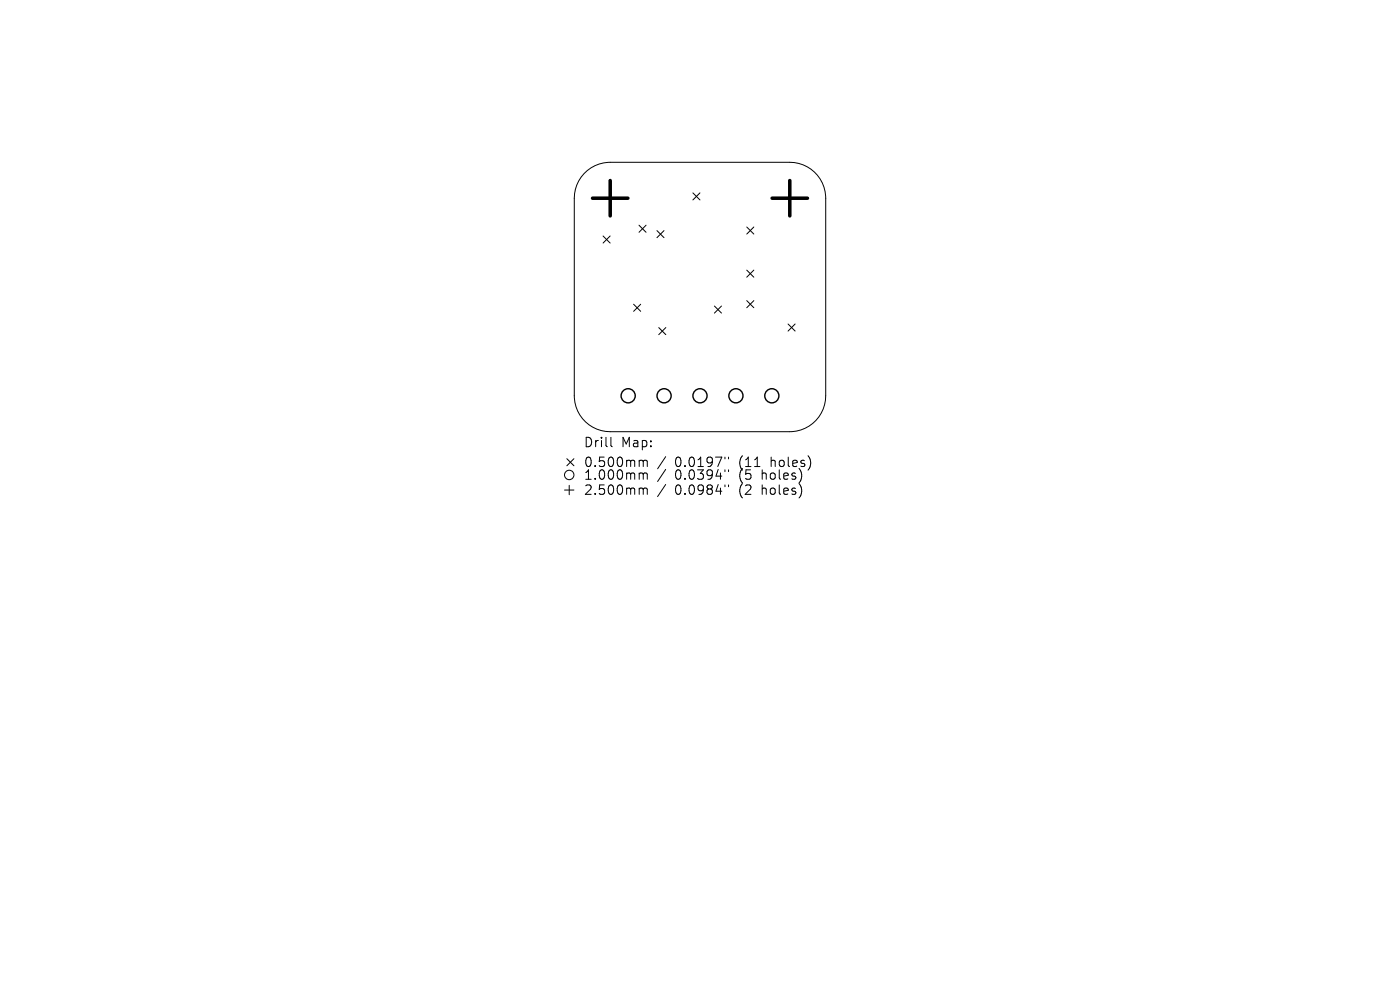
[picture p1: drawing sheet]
<svg xmlns="http://www.w3.org/2000/svg" width="297mm" height="210mm" viewBox="0 0 297 210" stroke-linecap="round" stroke-linejoin="round" font-family="sans-serif">
<defs><g id="words">
<g font-size="2.8">
<text x="123.8" y="95.2">Drill</text>
<text x="131.8" y="95.2">Map:</text>
<text x="123.8" y="99.4">0.500mm</text>
<text x="143.2" y="99.4">0.0197&quot;</text>
<text x="156.9" y="99.4">(11</text>
<text x="163.8" y="99.4">holes)</text>
<text x="123.8" y="102.1">1.000mm</text>
<text x="123.8" y="105.3">2.500mm</text>
<text x="143.2" y="102.1">0.0394&quot;</text>
<text x="143.2" y="105.3">0.0984&quot;</text>
<text x="156.9" y="102.1">(5</text>
<text x="156.9" y="105.3">(2</text>
<text x="161.9" y="102.1">holes)</text>
<text x="161.9" y="105.3">holes)</text>
</g>
</g></defs>
<g fill="none" stroke="#000" stroke-width=".21">
<path d="M123.9 36.8a7.6 7.6 0 0 1 5.6-2.4h38.1a7.6 7.6 0 0 1 7.6 7.6v42a7.6 7.6 0 0 1-7.6 7.6h-38.1a7.6 7.6 0 0 1-7.7-7.6v-42a7.6 7.6 0 0 1 2.1-5.2zM127.9 50.1l1.5 1.5M129.4 50.1l-1.5 1.5M135.6 47.8l1.5 1.5M137.1 47.8l-1.5 1.5M139.4 48.9l1.5 1.5M140.9 48.9l-1.5 1.5M147 40.9l1.5 1.5M148.5 40.9l-1.5 1.5M158.4 48.2l1.5 1.5M158.4 57.3l1.5 1.5M159.9 48.2l-1.5 1.5"/>
<path d="M159.9 57.3l-1.5 1.5M134.4 64.5l1.5 1.5M135.9 64.5l-1.5 1.5M139.8 69.5l1.5 1.5M141.3 69.5l-1.5 1.5M151.6 64.9l1.5 1.5M153.1 64.9l-1.5 1.5M158.4 63.8l1.5 1.5M159.9 63.8l-1.5 1.5M167.2 68.7l1.5 1.5M168.7 68.7l-1.5 1.5M120.3 97.3l1.5 1.5"/>
<path d="M121.8 97.3l-1.5 1.5M129.6 92.8v1.7l.3 .3M135.9 97.6l.5 .1 .1 .2M136.5 97.9l.2-.3 .5 .1 .1 1.3M136.5 97.9v1.1M141.2 96.9l-1.7 2.5M141.2 99.6l-1.7 2.5M153.8 97v.3M153.8 99.7v.3M154.6 97v.3M154.6 99.7v.3M119.8 104h2"/>
<path d="M120.8 103v2M135.9 100.3h.3l.3 .3M135.9 103.5h.3l.3 .3M136.5 100.6v1.1M136.5 103.8v1.1M136.5 100.6l.2-.3 .5 .1 .1 1.3M136.5 103.8l.2-.3 .5 .1 .1 1.3M141.2 102.8l-1.7 2.5M153.8 102.9v.3M154.6 102.9v.3"/>
<circle cx="120.8" cy="100.8" r="1"/>
</g>
<g fill="none" stroke="#000" stroke-width=".3">
<circle cx="133.3" cy="84" r="1.5"/>
<circle cx="140.9" cy="84" r="1.5"/>
<circle cx="148.5" cy="84" r="1.5"/>
<circle cx="156.1" cy="84" r="1.5"/>
<circle cx="163.7" cy="84" r="1.5"/>
</g>
<path d="M129.5 38.3v7.5M167.6 38.3v7.5M125.7 42h7.5M163.8 42h7.5" fill="none" stroke="#000" stroke-width=".75"/>
<use href="#words"/>
</svg>
